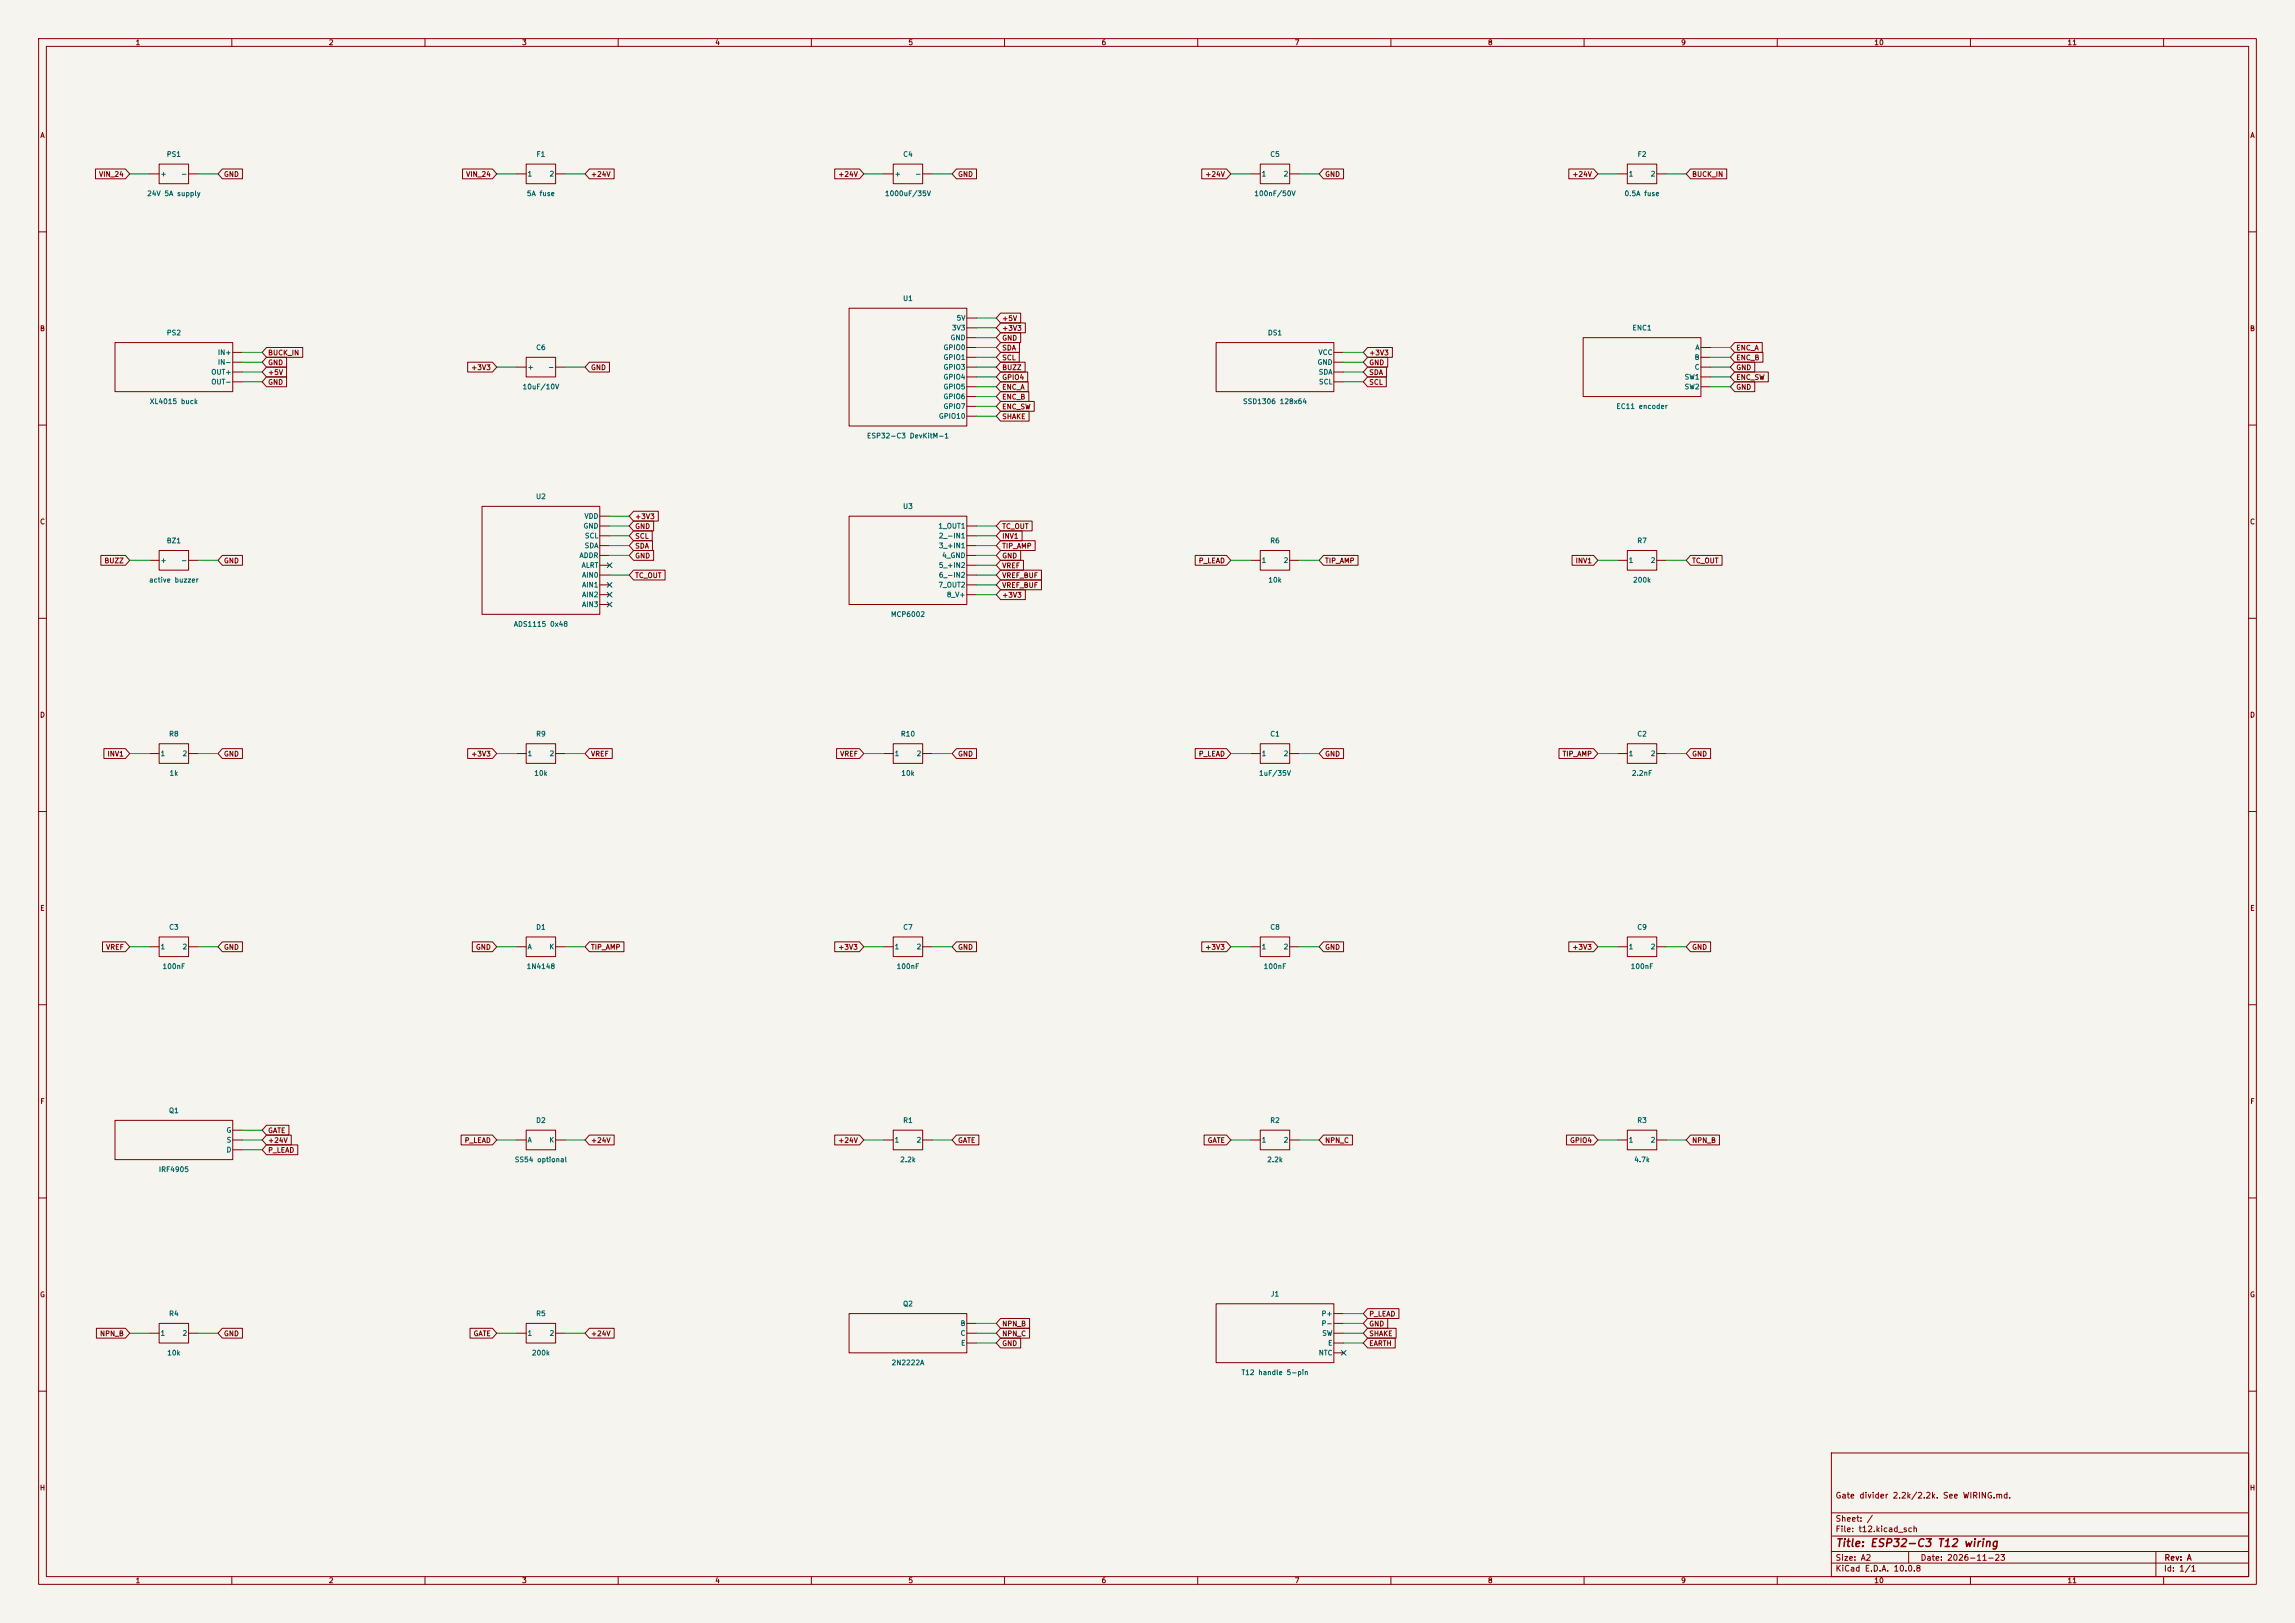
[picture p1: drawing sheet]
<svg xmlns="http://www.w3.org/2000/svg" width="594mm" height="420mm" viewBox="0 0 594 420" stroke-linecap="round" stroke-linejoin="round" font-family="sans-serif">
<defs><g id="words">
<text font-size="2" fill="#840000" x="475" y="400.8">Title: ESP32-C3 T12 wiring</text>
<g font-size="1.5" fill="#840000">
<text x="475" y="388.1">Gate divider 2.2k/2.2k. See WIRING.md.</text>
<text x="475" y="394.1">Sheet: /</text>
<text x="475" y="396.8">File: t12.kicad_sch</text>
<text x="475" y="407">KiCad E.D.A. 10.0.8</text>
<text x="475" y="404.2">Size: A2</text>
<text x="497" y="404.2">Date: 2026-11-23</text>
<text x="560" y="407">Id: 1/1</text>
<text x="560.1" y="404.2">Rev: A</text>
</g>
<g font-size="1.3" fill="#840000">
<text x="35" y="12">1</text>
<text x="85" y="12">2</text>
<text x="135" y="12">3</text>
<text x="185" y="12">4</text>
<text x="235" y="12">5</text>
<text x="285" y="12">6</text>
<text x="335" y="12">7</text>
<text x="385" y="12">8</text>
<text x="435" y="12">9</text>
<text x="485" y="12">10</text>
<text x="535" y="12">11</text>
<text x="10.3" y="36">A</text>
<text x="582.3" y="36">A</text>
<text x="25.5" y="46.1">VIN_24</text>
<text x="57.8" y="46.1">GND</text>
<text x="120.5" y="46.1">VIN_24</text>
<text x="152.8" y="46.1">+24V</text>
<text x="216.8" y="46.1">+24V</text>
<text x="247.8" y="46.1">GND</text>
<text x="311.8" y="46.1">+24V</text>
<text x="342.8" y="46.1">GND</text>
<text x="406.8" y="46.1">+24V</text>
<text x="437.8" y="46.1">BUCK_IN</text>
<text x="259.3" y="83.4">+5V</text>
<text x="10.2" y="86">B</text>
<text x="259.3" y="88.4">GND</text>
<text x="259.3" y="85.9">+3V3</text>
<text x="582.2" y="86">B</text>
<text x="69.3" y="92.2">BUCK_IN</text>
<text x="69.3" y="94.8">GND</text>
<text x="259.3" y="91">SDA</text>
<text x="259.3" y="93.5">SCL</text>
<text x="354.3" y="92.2">+3V3</text>
<text x="354.3" y="94.8">GND</text>
<text x="449.3" y="91">ENC_A</text>
<text x="449.3" y="93.5">ENC_B</text>
<text x="69.3" y="97.3">+5V</text>
<text x="69.3" y="99.9">GND</text>
<text x="121.8" y="96.1">+3V3</text>
<text x="152.8" y="96.1">GND</text>
<text x="259.3" y="101.1">ENC_A</text>
<text x="259.3" y="96.1">BUZZ</text>
<text x="259.3" y="98.6">GPIO4</text>
<text x="354.3" y="97.3">SDA</text>
<text x="354.3" y="99.9">SCL</text>
<text x="449.3" y="96.1">GND</text>
<text x="449.3" y="98.6">ENC_SW</text>
<text x="449.3" y="101.1">GND</text>
<text x="259.3" y="103.7">ENC_B</text>
<text x="259.3" y="106.2">ENC_SW</text>
<text x="259.3" y="108.8">SHAKE</text>
<text x="10.2" y="136">C</text>
<text x="164.3" y="137.2">GND</text>
<text x="164.3" y="134.6">+3V3</text>
<text x="259.3" y="137.2">TC_OUT</text>
<text x="582.2" y="136">C</text>
<text x="164.3" y="142.2">SDA</text>
<text x="164.3" y="139.7">SCL</text>
<text x="259.3" y="139.7">INV1</text>
<text x="259.3" y="142.2">TIP_AMP</text>
<text x="26.9" y="146.1">BUZZ</text>
<text x="57.8" y="146.1">GND</text>
<text x="164.3" y="144.8">GND</text>
<text x="164.3" y="149.9">TC_OUT</text>
<text x="259.3" y="144.8">GND</text>
<text x="259.3" y="149.9">VREF_BUF</text>
<text x="259.3" y="147.3">VREF</text>
<text x="310.1" y="146.1">P_LEAD</text>
<text x="342.8" y="146.1">TIP_AMP</text>
<text x="407.7" y="146.1">INV1</text>
<text x="437.8" y="146.1">TC_OUT</text>
<text x="259.3" y="152.4">VREF_BUF</text>
<text x="259.3" y="154.9">+3V3</text>
<text x="10.2" y="186">D</text>
<text x="582.2" y="186">D</text>
<text x="27.7" y="196.1">INV1</text>
<text x="57.8" y="196.1">GND</text>
<text x="121.8" y="196.1">+3V3</text>
<text x="152.8" y="196.1">VREF</text>
<text x="217.3" y="196.1">VREF</text>
<text x="247.8" y="196.1">GND</text>
<text x="310.1" y="196.1">P_LEAD</text>
<text x="342.8" y="196.1">GND</text>
<text x="404.3" y="196.1">TIP_AMP</text>
<text x="437.8" y="196.1">GND</text>
<text x="10.3" y="236">E</text>
<text x="582.3" y="236">E</text>
<text x="27.3" y="246.1">VREF</text>
<text x="57.8" y="246.1">GND</text>
<text x="123" y="246.1">GND</text>
<text x="152.8" y="246.1">TIP_AMP</text>
<text x="216.8" y="246.1">+3V3</text>
<text x="247.8" y="246.1">GND</text>
<text x="311.8" y="246.1">+3V3</text>
<text x="342.8" y="246.1">GND</text>
<text x="406.8" y="246.1">+3V3</text>
<text x="437.8" y="246.1">GND</text>
<text x="10.3" y="286">F</text>
<text x="582.3" y="286">F</text>
<text x="69.3" y="293.5">GATE</text>
<text x="69.3" y="298.6">P_LEAD</text>
<text x="69.3" y="296.1">+24V</text>
<text x="120.1" y="296.1">P_LEAD</text>
<text x="152.8" y="296.1">+24V</text>
<text x="216.8" y="296.1">+24V</text>
<text x="247.8" y="296.1">GATE</text>
<text x="312.4" y="296.1">GATE</text>
<text x="342.8" y="296.1">NPN_C</text>
<text x="406.2" y="296.1">GPIO4</text>
<text x="437.8" y="296.1">NPN_B</text>
<text x="10.2" y="336">G</text>
<text x="582.2" y="336">G</text>
<text x="354.3" y="341">P_LEAD</text>
<text x="25.7" y="346.1">NPN_B</text>
<text x="57.8" y="346.1">GND</text>
<text x="122.4" y="346.1">GATE</text>
<text x="152.8" y="346.1">+24V</text>
<text x="259.3" y="346.1">NPN_C</text>
<text x="259.3" y="343.5">NPN_B</text>
<text x="354.3" y="346.1">SHAKE</text>
<text x="354.3" y="343.5">GND</text>
<text x="259.3" y="348.6">GND</text>
<text x="354.3" y="348.6">EARTH</text>
<text x="10.2" y="386">H</text>
<text x="582.2" y="386">H</text>
<text x="35" y="410">1</text>
<text x="85" y="410">2</text>
<text x="135" y="410">3</text>
<text x="185" y="410">4</text>
<text x="235" y="410">5</text>
<text x="285" y="410">6</text>
<text x="335" y="410">7</text>
<text x="385" y="410">8</text>
<text x="435" y="410">9</text>
<text x="485" y="410">10</text>
<text x="535" y="410">11</text>
</g>
<g font-size="1.3" fill="#006464">
<text x="43" y="40.9">PS1</text>
<text x="138.7" y="40.9">F1</text>
<text x="233.6" y="40.9">C4</text>
<text x="328.6" y="40.9">C5</text>
<text x="423.7" y="40.9">F2</text>
<text x="41.4" y="46">+</text>
<text x="46.8" y="46">-</text>
<text x="136.4" y="46">1</text>
<text x="142.1" y="46">2</text>
<text x="231.4" y="46">+</text>
<text x="236.8" y="46">-</text>
<text x="326.4" y="46">1</text>
<text x="332.1" y="46">2</text>
<text x="421.4" y="46">1</text>
<text x="427.1" y="46">2</text>
<text x="37.9" y="51">24V 5A supply</text>
<text x="136.2" y="51">5A fuse</text>
<text x="228.9" y="51">1000uF/35V</text>
<text x="324.5" y="51">100nF/50V</text>
<text x="420.3" y="51">0.5A fuse</text>
<text x="233.6" y="78.2">U1</text>
<text x="247.5" y="83.3">5V</text>
<text x="43" y="87.1">PS2</text>
<text x="245.9" y="88.3">GND</text>
<text x="246.3" y="85.8">3V3</text>
<text x="328" y="87.1">DS1</text>
<text x="422.4" y="85.8">ENC1</text>
<text x="56.3" y="92.2">IN+</text>
<text x="56.3" y="94.7">IN-</text>
<text x="136.4" y="96">+</text>
<text x="138.6" y="90.9">C6</text>
<text x="141.8" y="96">-</text>
<text x="244.1" y="90.9">GPIO0</text>
<text x="244.1" y="93.4">GPIO1</text>
<text x="244.1" y="96">GPIO3</text>
<text x="340.9" y="94.7">GND</text>
<text x="341.1" y="92.2">VCC</text>
<text x="438.5" y="93.4">B</text>
<text x="438.5" y="96">C</text>
<text x="438.7" y="90.9">A</text>
<text x="54.6" y="97.2">OUT+</text>
<text x="54.6" y="99.8">OUT-</text>
<text x="135.1" y="101">10uF/10V</text>
<text x="244.1" y="98.5">GPIO4</text>
<text x="244.1" y="101">GPIO5</text>
<text x="341.2" y="97.2">SDA</text>
<text x="341.3" y="99.8">SCL</text>
<text x="435.9" y="98.5">SW1</text>
<text x="435.9" y="101">SW2</text>
<text x="38.6" y="104.9">XL4015 buck</text>
<text x="244.1" y="103.6">GPIO6</text>
<text x="244.1" y="106.1">GPIO7</text>
<text x="321.6" y="104.9">SSD1306 128x64</text>
<text x="418.2" y="106.1">EC11 encoder</text>
<text x="224.3" y="113.7">ESP32-C3 DevKitM-1</text>
<text x="242.9" y="108.7">GPIO10</text>
<text x="138.6" y="129.5">U2</text>
<text x="233.6" y="132">U3</text>
<text x="150.9" y="137.1">GND</text>
<text x="151.1" y="134.5">VDD</text>
<text x="242.7" y="137.1">1_OUT1</text>
<text x="43" y="140.9">BZ1</text>
<text x="151.2" y="142.2">SDA</text>
<text x="151.3" y="139.6">SCL</text>
<text x="242.9" y="139.6">2_-IN1</text>
<text x="242.9" y="142.2">3_+IN1</text>
<text x="328.6" y="140.9">R6</text>
<text x="423.6" y="140.9">R7</text>
<text x="41.4" y="146">+</text>
<text x="46.8" y="146">-</text>
<text x="149.9" y="144.7">ADDR</text>
<text x="150.4" y="147.2">ALRT</text>
<text x="150.5" y="149.8">AIN0</text>
<text x="242.9" y="147.2">5_+IN2</text>
<text x="242.9" y="149.8">6_-IN2</text>
<text x="243.7" y="144.7">4_GND</text>
<text x="326.4" y="146">1</text>
<text x="332.1" y="146">2</text>
<text x="421.4" y="146">1</text>
<text x="427.1" y="146">2</text>
<text x="38.5" y="151">active buzzer</text>
<text x="150.5" y="152.3">AIN1</text>
<text x="150.5" y="154.9">AIN2</text>
<text x="242.7" y="152.3">7_OUT2</text>
<text x="244.9" y="154.9">8_V+</text>
<text x="328.1" y="151">10k</text>
<text x="422.5" y="151">200k</text>
<text x="150.5" y="157.4">AIN3</text>
<text x="230.5" y="159.9">MCP6002</text>
<text x="132.9" y="162.5">ADS1115 0x48</text>
<text x="43.6" y="190.9">R8</text>
<text x="138.6" y="190.9">R9</text>
<text x="233" y="190.9">R10</text>
<text x="328.6" y="190.9">C1</text>
<text x="423.6" y="190.9">C2</text>
<text x="41.4" y="196">1</text>
<text x="47.1" y="196">2</text>
<text x="136.4" y="196">1</text>
<text x="142.1" y="196">2</text>
<text x="231.4" y="196">1</text>
<text x="237.1" y="196">2</text>
<text x="326.4" y="196">1</text>
<text x="332.1" y="196">2</text>
<text x="421.4" y="196">1</text>
<text x="427.1" y="196">2</text>
<text x="43.8" y="201">1k</text>
<text x="138.1" y="201">10k</text>
<text x="233.1" y="201">10k</text>
<text x="325.7" y="201">1uF/35V</text>
<text x="422.2" y="201">2.2nF</text>
<text x="41.4" y="246">1</text>
<text x="43.6" y="240.9">C3</text>
<text x="47.1" y="246">2</text>
<text x="136.4" y="246">A</text>
<text x="138.6" y="240.9">D1</text>
<text x="142.1" y="246">K</text>
<text x="231.4" y="246">1</text>
<text x="233.6" y="240.9">C7</text>
<text x="237.1" y="246">2</text>
<text x="326.4" y="246">1</text>
<text x="328.6" y="240.9">C8</text>
<text x="332.1" y="246">2</text>
<text x="421.4" y="246">1</text>
<text x="423.6" y="240.9">C9</text>
<text x="427.1" y="246">2</text>
<text x="41.9" y="251">100nF</text>
<text x="136.2" y="251">1N4148</text>
<text x="231.9" y="251">100nF</text>
<text x="326.9" y="251">100nF</text>
<text x="421.9" y="251">100nF</text>
<text x="43.6" y="288.3">Q1</text>
<text x="58.5" y="293.4">G</text>
<text x="138.6" y="290.9">D2</text>
<text x="233.6" y="290.9">R1</text>
<text x="328.6" y="290.9">R2</text>
<text x="423.6" y="290.9">R3</text>
<text x="58.5" y="298.5">D</text>
<text x="58.5" y="296">S</text>
<text x="136.4" y="296">A</text>
<text x="142.1" y="296">K</text>
<text x="231.4" y="296">1</text>
<text x="237.1" y="296">2</text>
<text x="326.4" y="296">1</text>
<text x="332.1" y="296">2</text>
<text x="421.4" y="296">1</text>
<text x="427.1" y="296">2</text>
<text x="41" y="303.6">IRF4905</text>
<text x="133.1" y="301">SS54 optional</text>
<text x="232.8" y="301">2.2k</text>
<text x="327.8" y="301">2.2k</text>
<text x="422.8" y="301">4.7k</text>
<text x="328.8" y="335.8">J1</text>
<text x="43.6" y="340.9">R4</text>
<text x="138.6" y="340.9">R5</text>
<text x="233.6" y="338.3">Q2</text>
<text x="341.9" y="340.9">P+</text>
<text x="41.4" y="346">1</text>
<text x="47.1" y="346">2</text>
<text x="136.4" y="346">1</text>
<text x="142.1" y="346">2</text>
<text x="248.5" y="343.4">B</text>
<text x="248.5" y="346">C</text>
<text x="341.9" y="343.4">P-</text>
<text x="342.1" y="346">SW</text>
<text x="43.1" y="351">10k</text>
<text x="137.5" y="351">200k</text>
<text x="230.6" y="353.6">2N2222A</text>
<text x="248.6" y="348.5">E</text>
<text x="341.2" y="351">NTC</text>
<text x="343.6" y="348.5">E</text>
<text x="321.2" y="356.1">T12 handle 5-pin</text>
</g>
</g></defs>
<path d="M0 0h594v420h-594z" fill="#f5f4ef" stroke="#f5f4ef" stroke-width=".26"/>
<g fill="none" stroke="#840000" stroke-width=".26">
<path d="M10 10h574v400h-574zM12 12h570v396h-570zM60 10v2M110 10v2M160 10v2M210 10v2M260 10v2M310 10v2M360 10v2M410 10v2M460 10v2M510 10v2"/>
<path d="M560 10v2M24.7 43.7h7.8l1.1 1.3-1.1 1.3h-7.8zM38.6 45h2.6M41.2 42.5h7.6v5h-7.6zM48.8 45h2.5M57.5 43.7h5.2v2.6h-5.2l-1.1-1.3zM119.7 43.7h7.8l1.1 1.3-1.1 1.3h-7.8zM133.6 45h2.6M136.2 42.5h7.6v5h-7.6zM143.8 45h2.5M152.5 43.7h6.5v2.6h-6.5l-1.1-1.3zM216 43.7h6.5l1.1 1.3-1.1 1.3h-6.5z"/>
<path d="M228.7 45h2.5M231.2 42.5h7.6v5h-7.6zM238.8 45h2.6M247.5 43.7h5.2v2.6h-5.2l-1.1-1.3zM311 43.7h6.5l1.1 1.3-1.1 1.3h-6.5zM323.6 45h2.6M326.2 42.5h7.6v5h-7.6zM333.8 45h2.6M342.5 43.7h5.2v2.6h-5.2l-1.1-1.3zM406 43.7h6.5l1.1 1.3-1.1 1.3h-6.5zM418.6 45h2.6M421.2 42.5h7.6v5h-7.6z"/>
<path d="M428.8 45h2.5M437.5 43.7h9.4v2.6h-9.4l-1.1-1.3zM10 60h2M219.8 79.8h30.4v30.4h-30.4zM582 60h2M29.8 88.7h30.4v12.7h-30.4zM60.2 91.2h2.6M60.2 93.7h2.6M60.2 96.3h2.6M60.2 98.8h2.6M69 95h5.2v2.5h-5.2l-1.1-1.2zM69 89.9h9.3v2.6h-9.3l-1.1-1.3z"/>
<path d="M69 92.5h5.2v2.5h-5.2l-1.1-1.3zM69 97.5h5.2v2.6h-5.2l-1.1-1.3zM121 93.7h6.5l1.1 1.3-1.1 1.3h-6.5zM133.6 95h2.6M136.2 92.5h7.6v5h-7.6zM143.8 95h2.5M152.5 93.7h5.2v2.6h-5.2l-1.1-1.3zM250.2 89.9h2.6M250.2 92.5h2.6M250.2 95h2.6M250.2 97.5h2.6M250.2 82.3h2.6"/>
<path d="M250.2 84.8h2.6M250.2 87.4h2.6M259 86.1h5.2v2.6h-5.2l-1.1-1.3zM259 81h5.2v2.6h-5.2l-1.1-1.3zM259 83.6h6.4v2.5h-6.4l-1.1-1.3zM259 98.8h7.1v2.6h-7.1l-1.1-1.3zM259 88.6h4.9v2.6h-4.9l-1.1-1.3zM259 91.2h4.8v2.5h-4.8l-1.1-1.2zM259 93.7h6.3v2.6h-6.3l-1.1-1.3zM259 96.3h7v2.5h-7l-1.1-1.3zM314.8 88.7h30.4v12.7h-30.4zM345.2 91.2h2.6"/>
<path d="M345.2 93.7h2.6M345.2 96.3h2.6M345.2 98.8h2.6M354 95h4.9v2.5h-4.9l-1.1-1.2zM354 97.5h4.8v2.6h-4.8l-1.1-1.3zM354 89.9h6.4v2.6h-6.4l-1.1-1.3zM354 92.5h5.2v2.5h-5.2l-1.1-1.3zM409.8 87.4h30.4v15.2h-30.4zM440.2 89.9h2.6M440.2 92.5h2.6M440.2 95h2.6M440.2 97.5h2.6"/>
<path d="M449 88.6h7.1v2.6h-7.1l-1.1-1.3zM449 91.2h7.3v2.5h-7.3l-1.1-1.2zM449 93.7h5.2v2.6h-5.2l-1.1-1.3zM449 96.3h8.7v2.5h-8.7l-1.1-1.3zM449 98.8h5.2v2.6h-5.2l-1.1-1.3zM10 110h2M250.2 100.1h2.6M250.2 102.6h2.6M250.2 105.2h2.6M250.2 107.7h2.6M259 101.3h7.3v2.6h-7.3l-1.1-1.3zM259 103.9h8.7v2.5h-8.7l-1.1-1.2z"/>
<path d="M259 106.4h7.4v2.6h-7.4l-1.1-1.3zM440.2 100.1h2.6M582 110h2M124.8 131h30.4v28h-30.4zM155.2 133.6h2.6M155.2 136.1h2.6M155.2 138.7h2.6M164 139.9h4.9v2.6h-4.9l-1.1-1.3zM164 137.4h4.8v2.5h-4.8l-1.1-1.2zM164 134.8h5.2v2.6h-5.2l-1.1-1.3zM164 132.3h6.4v2.5h-6.4l-1.1-1.2zM219.8 133.6h30.4v22.8h-30.4z"/>
<path d="M250.2 136.1h2.6M250.2 138.7h2.6M259 137.4h5.5v2.5h-5.5l-1.1-1.2zM259 139.9h8.9v2.6h-8.9l-1.1-1.3zM259 134.8h8.1v2.6h-8.1l-1.1-1.3zM26.1 143.7h6.4l1.1 1.3-1.1 1.3h-6.4zM38.6 145h2.6M41.2 142.5h7.6v5h-7.6zM48.8 145h2.5M57.5 143.7h5.2v2.6h-5.2l-1.1-1.3zM155.2 141.2h2.6M155.2 143.7h2.6"/>
<path d="M155.2 146.3h2.6M155.2 148.8h2.6M155.2 151.4h2.6M155.2 153.9h2.6M155.2 156.4h2.6M164 142.5h5.2v2.5h-5.2l-1.1-1.3zM164 147.5h8.1v2.6h-8.1l-1.1-1.3zM250.2 141.2h2.6M250.2 143.7h2.6M250.2 146.3h2.6M250.2 148.8h2.6M250.2 151.4h2.6"/>
<path d="M250.2 153.9h2.6M259 142.5h5.2v2.5h-5.2l-1.1-1.3zM259 147.5h10.6v2.6h-10.6l-1.1-1.3zM259 150.1h10.6v2.5h-10.6l-1.1-1.2zM259 145h5.9v2.5h-5.9l-1.1-1.2zM259 152.6h6.4v2.6h-6.4l-1.1-1.3zM309.4 143.7h8.1l1.1 1.3-1.1 1.3h-8.1zM323.6 145h2.6M326.2 142.5h7.6v5h-7.6zM333.8 145h2.6M342.5 143.7h9v2.6h-9l-1.1-1.3zM406.9 143.7h5.6l1.1 1.3-1.1 1.3h-5.6z"/>
<path d="M418.6 145h2.6M421.2 142.5h7.6v5h-7.6zM428.8 145h2.5M437.5 143.7h8.2v2.6h-8.2l-1.1-1.3zM10 160h2M582 160h2M26.9 193.7h5.6l1.1 1.3-1.1 1.3h-5.6zM38.6 195h2.6M41.2 192.5h7.6v5h-7.6zM48.8 195h2.5M57.5 193.7h5.2v2.6h-5.2l-1.1-1.3zM121 193.7h6.5l1.1 1.3-1.1 1.3h-6.5z"/>
<path d="M133.6 195h2.6M136.2 192.5h7.6v5h-7.6zM143.8 195h2.5M152.5 193.7h6v2.6h-6l-1.1-1.3zM216.5 193.7h6l1.1 1.3-1.1 1.3h-6zM228.7 195h2.5M231.2 192.5h7.6v5h-7.6zM238.8 195h2.6M247.5 193.7h5.2v2.6h-5.2l-1.1-1.3zM309.4 193.7h8.1l1.1 1.3-1.1 1.3h-8.1zM323.6 195h2.6M326.2 192.5h7.6v5h-7.6z"/>
<path d="M333.8 195h2.6M342.5 193.7h5.2v2.6h-5.2l-1.1-1.3zM403.5 193.7h9l1.1 1.3-1.1 1.3h-9zM418.6 195h2.6M421.2 192.5h7.6v5h-7.6zM428.8 195h2.5M437.5 193.7h5.2v2.6h-5.2l-1.1-1.3zM10 210h2M582 210h2M26.5 243.7h6l1.1 1.3-1.1 1.3h-6zM38.6 245h2.6M41.2 242.5h7.6v5h-7.6z"/>
<path d="M48.8 245h2.5M57.5 243.7h5.2v2.6h-5.2l-1.1-1.3zM122.3 243.7h5.2l1.1 1.3-1.1 1.3h-5.2zM133.6 245h2.6M136.2 242.5h7.6v5h-7.6zM143.8 245h2.5M152.5 243.7h9v2.6h-9l-1.1-1.3zM216 243.7h6.5l1.1 1.3-1.1 1.3h-6.5zM228.7 245h2.5M231.2 242.5h7.6v5h-7.6zM238.8 245h2.6M247.5 243.7h5.2v2.6h-5.2l-1.1-1.3z"/>
<path d="M311 243.7h6.5l1.1 1.3-1.1 1.3h-6.5zM323.6 245h2.6M326.2 242.5h7.6v5h-7.6zM333.8 245h2.6M342.5 243.7h5.2v2.6h-5.2l-1.1-1.3zM406 243.7h6.5l1.1 1.3-1.1 1.3h-6.5zM418.6 245h2.6M421.2 242.5h7.6v5h-7.6zM428.8 245h2.5M437.5 243.7h5.2v2.6h-5.2l-1.1-1.3zM10 260h2M582 260h2"/>
<path d="M29.8 289.9h30.4v10.2h-30.4zM60.2 295h2.6M60.2 292.5h2.6M60.2 297.5h2.6M69 296.3h8.1v2.5h-8.1l-1.1-1.3zM69 293.7h6.4v2.6h-6.4l-1.1-1.3zM69 291.2h5.8v2.5h-5.8l-1.1-1.2zM119.4 293.7h8.1l1.1 1.3-1.1 1.3h-8.1zM133.6 295h2.6M136.2 292.5h7.6v5h-7.6zM143.8 295h2.5M152.5 293.7h6.5v2.6h-6.5l-1.1-1.3z"/>
<path d="M216 293.7h6.5l1.1 1.3-1.1 1.3h-6.5zM228.7 295h2.5M231.2 292.5h7.6v5h-7.6zM238.8 295h2.6M247.5 293.7h5.9v2.6h-5.9l-1.1-1.3zM311.6 293.7h5.9l1.1 1.3-1.1 1.3h-5.9zM323.6 295h2.6M326.2 292.5h7.6v5h-7.6zM333.8 295h2.6M342.5 293.7h7.5v2.6h-7.5l-1.1-1.3zM405.4 293.7h7.1l1.1 1.3-1.1 1.3h-7.1zM418.6 295h2.6"/>
<path d="M421.2 292.5h7.6v5h-7.6zM428.8 295h2.5M437.5 293.7h7.5v2.6h-7.5l-1.1-1.3zM10 310h2M582 310h2M219.8 339.9h30.4v10.2h-30.4zM314.8 337.4h30.4v15.2h-30.4zM345.2 339.9h2.6M354 338.6h8.1v2.6h-8.1l-1.1-1.3zM25 343.7h7.5l1.1 1.3-1.1 1.3h-7.5zM38.6 345h2.6M41.2 342.5h7.6v5h-7.6z"/>
<path d="M48.8 345h2.5M57.5 343.7h5.2v2.6h-5.2l-1.1-1.3zM121.6 343.7h5.9l1.1 1.3-1.1 1.3h-5.9zM133.6 345h2.6M136.2 342.5h7.6v5h-7.6zM143.8 345h2.5M152.5 343.7h6.5v2.6h-6.5l-1.1-1.3zM250.2 345h2.6M250.2 342.5h2.6M250.2 347.5h2.6M259 346.3h5.2v2.5h-5.2l-1.1-1.3zM259 343.7h7.5v2.6h-7.5l-1.1-1.3z"/>
<path d="M259 341.2h7.5v2.5h-7.5l-1.1-1.2zM345.2 345h2.6M345.2 342.5h2.6M345.2 347.5h2.6M345.2 350.1h2.6M354 346.3h7.1v2.5h-7.1l-1.1-1.3zM354 343.7h7.4v2.6h-7.4l-1.1-1.3zM354 341.2h5.2v2.5h-5.2l-1.1-1.2zM10 360h2M474 376h108v32h-108zM582 360h2M474 397.5h108"/>
<path d="M474 391.5h108M60 408v2M110 408v2M160 408v2M210 408v2M260 408v2M310 408v2M360 408v2M410 408v2M460 408v2M474 404.5h108M474 401.5h108"/>
<path d="M494 401.5v3M510 408v2M558 401.5v6.5M560 408v2"/>
</g>
<g fill="none" stroke="#009600" stroke-width=".26">
<path d="M33.6 45h5M51.3 45h5.1M128.6 45h5M146.3 45h5.1M223.6 45h5.1M241.4 45h5M318.6 45h5M336.4 45h5M413.6 45h5M431.3 45h5.1M62.8 98.8h5.1M62.8 96.3h5.1"/>
<path d="M62.8 93.7h5.1M62.8 91.2h5.1M128.6 95h5M146.3 95h5.1M252.8 82.3h5.1M252.8 84.8h5.1M252.8 87.4h5.1M252.8 89.9h5.1M252.8 92.5h5.1M252.8 95h5.1M252.8 97.5h5.1M347.8 98.8h5.1"/>
<path d="M347.8 96.3h5.1M347.8 93.7h5.1M347.8 91.2h5.1M442.8 89.9h5.1M442.8 92.5h5.1M442.8 95h5.1M442.8 97.5h5.1M252.8 100.1h5.1M252.8 102.6h5.1M252.8 105.2h5.1M252.8 107.7h5.1M442.8 100.1h5.1"/>
<path d="M157.8 133.6h5.1M157.8 136.1h5.1M157.8 138.7h5.1M252.8 136.1h5.1M252.8 138.7h5.1M33.6 145h5M51.3 145h5.1M157.8 148.8h5.1M157.8 143.7h5.1M157.8 141.2h5.1M252.8 148.8h5.1M252.8 143.7h5.1"/>
<path d="M252.8 141.2h5.1M252.8 151.4h5.1M252.8 153.9h5.1M252.8 146.3h5.1M318.6 145h5M336.4 145h5M413.6 145h5M431.3 145h5.1M33.6 195h5M51.3 195h5.1M128.6 195h5M146.3 195h5.1"/>
<path d="M223.6 195h5.1M241.4 195h5M318.6 195h5M336.4 195h5M413.6 195h5M431.3 195h5.1M33.6 245h5M51.3 245h5.1M128.6 245h5M146.3 245h5.1M223.6 245h5.1M241.4 245h5"/>
<path d="M318.6 245h5M336.4 245h5M413.6 245h5M431.3 245h5.1M62.8 295h5.1M62.8 297.5h5.1M62.8 292.5h5.1M128.6 295h5M146.3 295h5.1M223.6 295h5.1M241.4 295h5M318.6 295h5"/>
<path d="M336.4 295h5M413.6 295h5M431.3 295h5.1M347.8 339.9h5.1M33.6 345h5M51.3 345h5.1M128.6 345h5M146.3 345h5.1M252.8 345h5.1M252.8 342.5h5.1M252.8 347.5h5.1M347.8 345h5.1"/>
<path d="M347.8 342.5h5.1M347.8 347.5h5.1"/>
</g>
<path d="M157.2 145.7l1.2 1.2M157.2 150.7l1.2 1.3M157.2 153.3l1.2 1.2M157.2 155.8l1.2 1.2M158.4 145.7l-1.2 1.2M158.4 150.7l-1.2 1.3M158.4 153.3l-1.2 1.2M158.4 155.8l-1.2 1.2M347.2 349.5l1.2 1.2M348.4 349.5l-1.2 1.2" fill="none" stroke="#000084" stroke-width=".26"/>
<use href="#words"/>
</svg>
